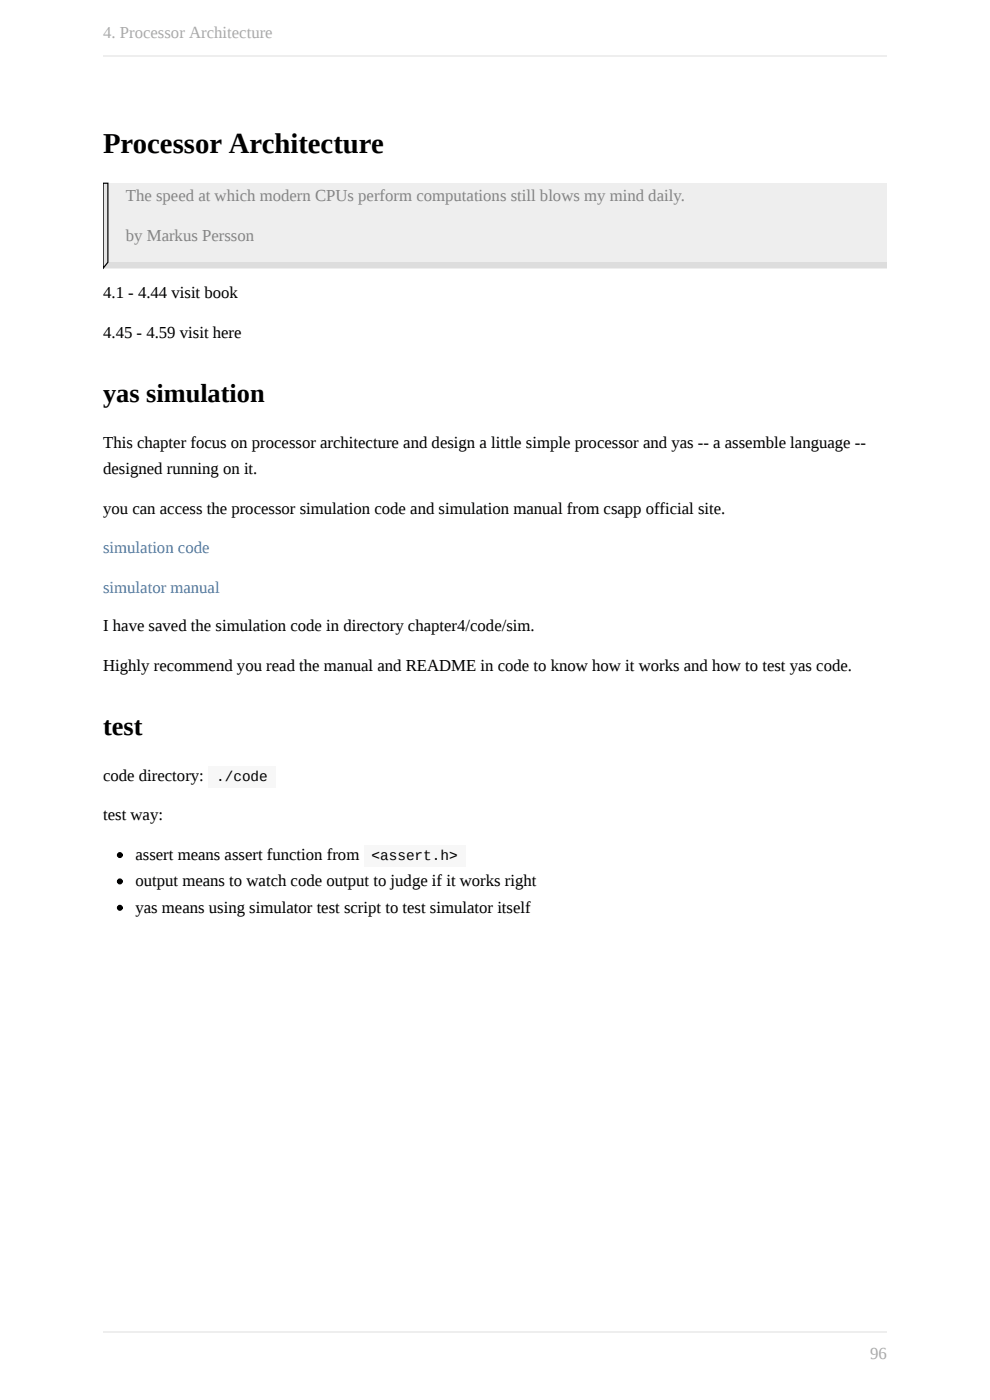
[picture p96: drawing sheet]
<svg xmlns="http://www.w3.org/2000/svg" width="210mm" height="297mm" viewBox="0 0 210 297" stroke-linecap="round" stroke-linejoin="round" font-family="sans-serif">
<defs><g id="words">
<text font-size="6.1" x="21.9" y="32.5">Processor Architecture</text>
<g font-size="5.6">
<text x="21.9" y="85.4">yas simulation</text>
<text x="21.9" y="156">test</text>
</g>
<g font-size="3.6" fill="#aaa">
<text x="21.9" y="8.1">4. Processor Architecture</text>
<text x="184.6" y="288.4">96</text>
</g>
<g font-size="3.6" fill="#858585">
<text x="26.7" y="42.7">The speed at which modern CPUs perform computations still blows my mind daily.</text>
<text x="26.7" y="51.1">by Markus Persson</text>
</g>
<g font-size="3.6">
<text x="21.9" y="63.3">4.1 - 4.44 visit book</text>
<text x="21.9" y="71.6">4.45 - 4.59 visit here</text>
<text x="21.9" y="95">This chapter focus on processor architecture and design a little simple processor and yas -- a assemble language --</text>
<text x="21.9" y="100.6">designed running on it.</text>
<text x="21.9" y="109">you can access the processor simulation code and simulation manual from csapp official site.</text>
<text x="21.9" y="133.9">I have saved the simulation code in directory chapter4/code/sim.</text>
<text x="21.9" y="142.3">Highly recommend you read the manual and README in code to know how it works and how to test yas code.</text>
<text x="21.9" y="165.6">code directory:</text>
<text x="21.9" y="174">test way:</text>
<text x="28.7" y="182.4">assert means assert function from</text>
<text x="28.7" y="188">output means to watch code output to judge if it works right</text>
<text x="28.7" y="193.6">yas means using simulator test script to test simulator itself</text>
</g>
<g font-size="3.6" fill="#4183c4">
<text x="21.9" y="117.4">simulation code</text>
<text x="21.9" y="125.8">simulator manual</text>
</g>
<g font-size="3">
<text x="45.9" y="165.6">./code</text>
<text x="78.8" y="182.4">&lt;assert.h&gt;</text>
</g>
</g></defs>
<path d="M21.9 38.9h166.2v18h-166.2z" fill="#eee"/>
<path d="M21.9 55.6h166.2v1.3h-166.2z" fill="#ddd"/>
<path d="M21.9 38.9h1v16.7l-1 1.3z" fill-rule="evenodd" fill="#e5e5e5" stroke="#000" stroke-width=".25"/>
<path d="M44.2 162.6h14.2v4.6h-14.2z" fill="#f7f7f7"/>
<circle cx="25.4" cy="181.4" r=".51" fill="#000" stroke="#000" stroke-width=".25"/>
<path d="M77.2 179.4h21.6v4.5h-21.6z" fill="#f7f7f7"/>
<g fill="#000" stroke="#000" stroke-width=".25">
<circle cx="25.4" cy="192.6" r=".51"/>
<circle cx="25.4" cy="187" r=".51"/>
</g>
<path d="M21.9 11.8h166.2M21.9 282.6h166.2" fill="none" stroke="#eee" stroke-width=".25"/>
<use href="#words"/>
</svg>
